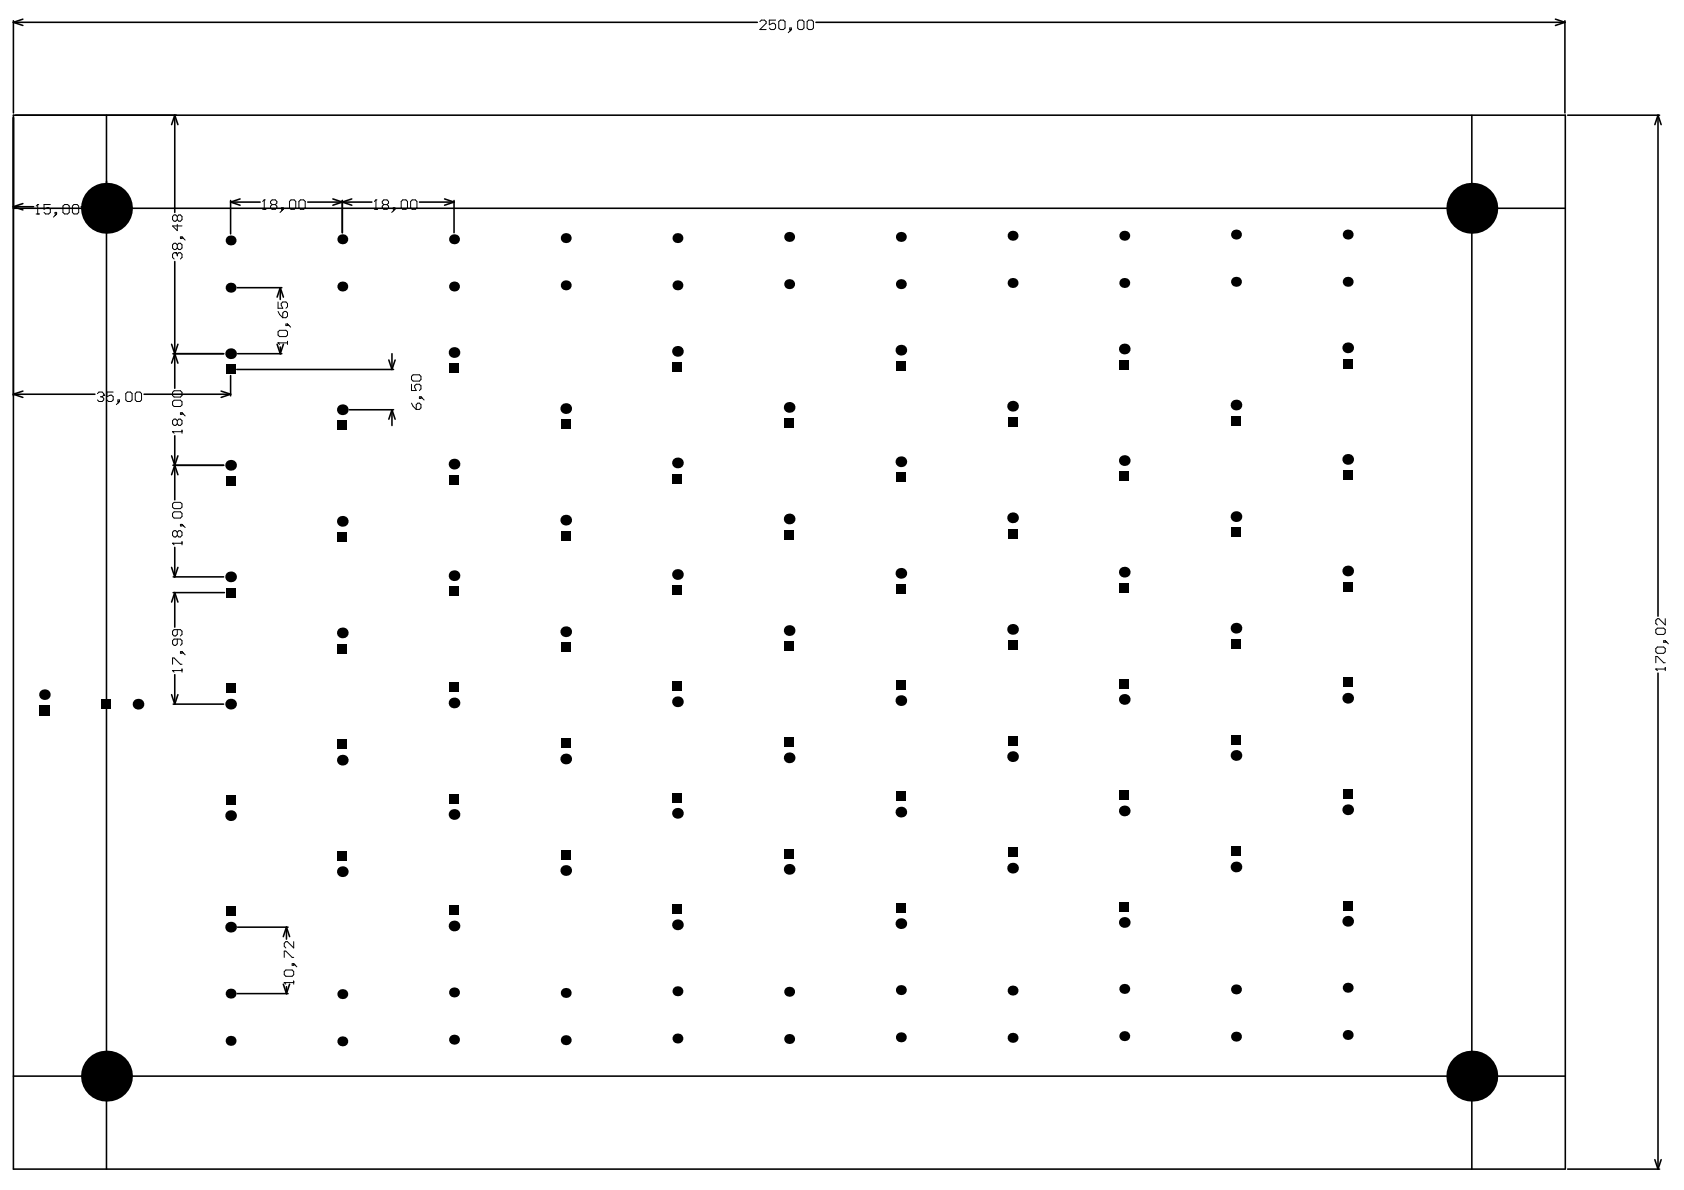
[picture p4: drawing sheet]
<svg xmlns="http://www.w3.org/2000/svg" width="297mm" height="210mm" viewBox="0 0 297 210" stroke-linecap="round" stroke-linejoin="round" font-family="sans-serif">
<g fill="none" stroke="#000" stroke-width=".28">
<path d="M2.4 3.7v16.2M2.4 3.9l1.6 .6M2.4 3.9h131.2M4 3.4l-1.6 .5M143.9 3.9h132.1M274.4 3.4l1.6 .5M276 3.9l-1.6 .6M276 3.7v16.2M2.4 36.5l1.6 .5M2.4 36.5h3.5M2.4 36.7h273.7M4 35.9l-1.6 .6"/>
<path d="M14.3 36.5h4.5M17.1 35.9l1.7 .6M18.8 20.3v185.9M18.8 36.5l-1.7 .5M30.8 20.3v17.2M30.8 20.3l.6 1.7M30.8 20.3l-.5 1.7M40.7 35.6l1.6 .6M40.7 35.4v5.9M40.7 35.6h5.2M42.3 35.1l-1.6 .5M54.3 35.6h11.3"/>
<path d="M58.7 35.1l3.3 1.1M60.4 35.4v5.7M62 35.1l-3.3 1.1M74 35.6h6.1M78.4 35.1l1.7 .5M80.1 35.6l-1.7 .6M80.1 35.4v5.7M259.6 20.3v185.9M276.5 20.3h16.2M292.5 20.3l.5 1.7M292.5 20.3v88.4M292.5 20.3l-.6 1.7"/>
<path d="M30.8 46.1v22.4M41.8 50.7h7.9M49.4 50.7v2.1M49.4 50.7l.6 1.7M49.4 50.7l-.5 1.7M2.4 69.5l1.6 .6M2.4 69.5h14.3M4 69l-1.6 .5M25.4 69.5h15.3M30.3 60.7l1.1 3.4M30.5 62.4h9M30.8 76.9v11.3"/>
<path d="M31.4 60.7l-1.1 3.4M39 69l1.7 .5M40.7 66.3v3.5M40.7 69.5l-1.7 .6M41.8 65.2h27.6M41.9 62.4h7.8M48.9 60.7l.5 1.7M49.4 61.2v1.2M50 60.7l-.6 1.7M61.6 72.3h7.8M68.6 63.5l.5 1.7M69.1 72.3l-.5 1.6"/>
<path d="M69.1 62.4v2.8M69.1 72.3v2.8M69.1 72.3l.6 1.6M69.7 63.5l-.6 1.7M30.3 80.4l1.1 3.3M30.5 82.1h9M30.8 96.5v5.3M31.4 80.4l-1.1 3.3M30.3 100.1l.5 1.7M30.5 104.5h9.1M30.5 101.8h9M30.8 104.5v6.1"/>
<path d="M30.8 119v5.2M30.8 104.5l.6 1.7M30.8 104.5l-.5 1.7M31.4 100.1l-.6 1.7M292.5 118.7v87.5M30.3 122.5l.5 1.7M30.5 124.2h9M31.4 122.5l-.6 1.7M41.8 175.3h9M41.9 163.5h8.9M50 173.6l.5 1.7M50.5 163.5v2.2"/>
<path d="M50.5 174v1.3M50.5 163.5l.6 1.7M50.5 163.5l-.5 1.7M51.1 173.6l-.6 1.7M2.4 189.8h273.7M276 206.2h-273.6v-185.9h273.7v185.9M276.5 206.2h16.2M291.9 204.6l.6 1.6M293 204.6l-.5 1.6"/>
</g>
<g fill="none" stroke="#000" stroke-width=".18">
<path d="M134 3.8l.3-.3h.6l.2 .3v.3l-1.1 1.1h1.1M136.8 3.5h-1.1v.9l.6-.3h.2l.3 .3v.5l-.3 .3h-.5l-.3-.3M137.4 3.8l.2-.3h.6l.3 .3v1.1l-.3 .3h-.6l-.2-.3zM139.3 4.9h.3v.3h-.3zM139.6 5.2l-.6 .6M140.7 3.8l.3-.3h.5l.3 .3v1.1l-.3 .3h-.5l-.3-.3zM142.4 3.8l.2-.3h.6l.3 .3v1.1l-.3 .3h-.6l-.2-.3zM6.4 37.7h.5M6.7 36.1h.1M6.7 36.1v1.6M6.7 36.1l-.3 .3M8.9 36.1h-1.1v.8l.5-.3h.3l.3 .3v.6l-.3 .2h-.6l-.2-.2"/>
<path d="M9.7 37.5h.3v.2h-.3zM10 37.7l-.6 .6M11.1 36.4l.3-.3h.5l.3 .3v1.1l-.3 .2h-.5l-.3-.2zM12.8 36.4l.2-.3h.6l.3 .3v1.1l-.3 .2h-.6l-.2-.2zM31.3 38.2l-.3-.3h-.3l-.3 .3v.5l.3 .3h.3l.3-.3M31.3 38.2v.5M31.3 39.6v1.1l-.9-.8h1.7M31.3 38.2l.2-.3h.3l.3 .3v.5l-.3 .3h-.3l-.2-.3M46.3 36.9h.6M46.6 35.3h.1M46.6 35.3v1.6M46.6 35.3l-.3 .2"/>
<path d="M48 36.1h.6M48 36.1l-.3 .3v.2l.3 .3h.6l.2-.3v-.2l-.2-.3M48 36.1l-.3-.3v-.3l.3-.2h.6l.2 .2v.3l-.2 .3M49.7 36.6h.2v.3h-.2zM49.9 36.9l-.5 .6M51.1 35.5l.2-.2h.6l.3 .2v1.1l-.3 .3h-.6l-.2-.3zM52.7 35.5l.3-.2h.6l.2 .2v1.1l-.2 .3h-.6l-.3-.3zM66 36.9h.6M66.3 35.3h.1M66.3 35.3v1.6M66.3 35.3l-.3 .2M67.7 36.1h.6"/>
<path d="M67.7 36.1l-.3 .3v.2l.3 .3h.6l.2-.3v-.2l-.2-.3M67.7 36.1l-.3-.3v-.3l.3-.2h.6l.2 .2v.3l-.2 .3M69.4 36.6h.2v.3h-.2zM69.6 36.9l-.5 .6M70.8 35.5l.2-.2h.6l.3 .2v1.1l-.3 .3h-.6l-.2-.3zM72.4 35.5l.3-.2h.6l.2 .2v1.1l-.2 .3h-.6l-.3-.3zM31 44.6h.1M31 44.6h-.3l-.3 .3v.5l.3 .3M31 44.6l.3 .3M31.3 43.2l-.3-.3h-.3l-.3 .3v.5l.3 .3h.3l.3-.3M31.3 44.9l.2-.3h.3l.3 .3v.5l-.3 .3M31.3 43.2v.5"/>
<path d="M31.3 44.9v.2M31.3 43.2l.2-.3h.3l.3 .3v.5l-.3 .3h-.3l-.2-.3M31.8 41.8h.3v.3h-.3zM32.1 41.8l.6 .6M49 53.3v1.1h.9l-.3-.6v-.3l.3-.2h.5l.3 .2v.6l-.3 .3M49 58.5l.3-.2h1.1l.3 .2v.6l-.3 .3h-1.1l-.3-.3zM49 54.9l.3 .6 .6 .5M49.9 55.2l.3-.3h.2l.3 .3v.6l-.3 .2h-.5zM50.4 57.2h.3v.2h-.3zM50.7 57.2l.6 .5M17.2 69.4l.3-.2h.5l.3 .2v.3M17.7 70h.3"/>
<path d="M18 70l.3 .3v.2l-.3 .3h-.5l-.3-.3M18.3 69.7h.1M18.3 69.7l-.3 .3M20 69.2h-1.1v.8l.8-.3 .3 .3v.5l-.3 .3h-.6l-.2-.3M20.8 70.5h.3v.3h-.3zM21.1 70.8l-.6 .6M22.2 69.4l.3-.2h.5l.3 .2v1.1l-.3 .3h-.5l-.3-.3zM23.9 69.4l.2-.2h.6l.3 .2v1.1l-.3 .3h-.6l-.2-.3zM30.4 76.1h.1M30.4 69.2l.3-.3h1.1l.3 .3v.6l-.3 .2h-1.1l-.3-.2zM30.4 70.9l.3-.3h1.1l.3 .3v.5l-.3 .3h-1.1l-.3-.3zM30.4 76.1h1.7"/>
<path d="M30.4 76.1l.3 .3M31.3 74.2l-.3-.3h-.3l-.3 .3v.6l.3 .2h.3l.3-.2M31.3 74.2v.6M31.3 74.2l.2-.3h.3l.3 .3v.6l-.3 .2h-.3l-.2-.2M31.8 72.8h.3v.3h-.3zM32.1 75.9v.5M32.1 72.8l.6 .6M49 60.5h.1M49 60.5h1.7M49 60.5l.3 .3M50.7 60.2v.6M72.6 71.1l.3 .6 .5 .5"/>
<path d="M72.6 66.4l.3-.3h1.1l.3 .3v.5l-.3 .3h-1.1l-.3-.3zM72.6 67.8v1.1h.8l-.3-.6v-.2l.3-.3h.6l.3 .3v.5l-.3 .3M73.4 71.4l.3-.3h.3l.3 .3v.5l-.3 .3h-.6zM74 70h.3v.3h-.3zM74.3 70l.5 .6M30.4 95.8h.1M30.4 88.9l.3-.3h1.1l.3 .3v.5l-.3 .3h-1.1l-.3-.3zM30.4 90.6l.3-.3h1.1l.3 .3v.5l-.3 .3h-1.1l-.3-.3zM30.4 95.8h1.7M30.4 95.8l.3 .3M31.3 93.9l-.3-.3h-.3l-.3 .3v.5l.3 .3h.3l.3-.3M31.3 93.9v.5"/>
<path d="M31.3 93.9l.2-.3h.3l.3 .3v.5l-.3 .3h-.3l-.2-.3M31.8 92.5h.3v.3h-.3zM32.1 95.5v.6M32.1 92.5l.6 .6M30.4 118.3h.1M30.4 117.2v-1.1h.3l1.1 1.1h.3M30.4 118.3h1.7M30.4 118.3l.3 .3M31.3 112.7v.9l-.3 .2h-.3l-.3-.2v-.6l.3-.3h1.1l.3 .3v.6l-.3 .2M31.3 111.1v.8l-.3 .3h-.3l-.3-.3v-.6l.3-.2h1.1l.3 .2v.6l-.3 .3M31.8 114.9h.3v.3h-.3zM32.1 118v.6"/>
<path d="M32.1 114.9l.6 .6M292.1 118h.1M292.1 111.1l.2-.3h1.2l.2 .3v.5l-.2 .3h-1.2l-.2-.3zM292.1 114.4l.2-.3h1.2l.2 .3v.6l-.2 .2h-1.2l-.2-.2zM292.1 118h1.6M292.1 118l.2 .3M292.1 116.9v-1.1h.2l1.2 1.1h.2M293.5 113h.2v.3h-.2zM293.7 109.1v1.1l-1.1-1.1h-.3l-.2 .3v.6l.2 .2M293.7 117.7v.6M293.7 113l.6 .6M50.1 173.3h.1"/>
<path d="M50.1 171.4l.3-.3h1.1l.3 .3v.5l-.3 .3h-1.1l-.3-.3zM50.1 173.3h1.7M50.1 173.3l.3 .3M50.1 168.9v-1.1h.3l1.1 1.1h.3M51.5 170h.3v.3h-.3zM51.8 166.1v1.1l-1.1-1.1h-.3l-.3 .3v.5l.3 .3M51.8 173v.6M51.8 170l.6 .5"/>
</g>
<g fill="#000">
<path d="M39.9 64.4h1.6v1.6h-1.6z" fill-rule="evenodd"/>
<path d="M59.6 74.2h1.6v1.7h-1.6z" fill-rule="evenodd"/>
<path d="M79.3 64.2h1.6v1.6h-1.6z" fill-rule="evenodd"/>
<path d="M99 74h1.6v1.6h-1.6z" fill-rule="evenodd"/>
<path d="M118.7 63.9h1.6v1.7h-1.6z" fill-rule="evenodd"/>
<path d="M138.4 73.8h1.6v1.6h-1.6z" fill-rule="evenodd"/>
<path d="M158.1 63.7h1.6v1.6h-1.6z" fill-rule="evenodd"/>
<path d="M177.8 73.6h1.6v1.6h-1.6z" fill-rule="evenodd"/>
<path d="M197.5 63.5h1.6v1.6h-1.6z" fill-rule="evenodd"/>
<path d="M217.2 73.4h1.6v1.6h-1.6z" fill-rule="evenodd"/>
<path d="M236.9 63.3h1.6v1.6h-1.6z" fill-rule="evenodd"/>
<path d="M39.9 84h1.6v1.7h-1.6z" fill-rule="evenodd"/>
<path d="M59.6 93.9h1.6v1.6h-1.6z" fill-rule="evenodd"/>
<path d="M79.3 83.8h1.6v1.6h-1.6z" fill-rule="evenodd"/>
<path d="M99 93.7h1.6v1.6h-1.6z" fill-rule="evenodd"/>
<path d="M118.7 83.6h1.6v1.6h-1.6z" fill-rule="evenodd"/>
<path d="M138.4 93.5h1.6v1.6h-1.6z" fill-rule="evenodd"/>
<path d="M158.1 83.4h1.6v1.6h-1.6z" fill-rule="evenodd"/>
<path d="M177.8 93.3h1.6v1.6h-1.6z" fill-rule="evenodd"/>
<path d="M197.5 83.2h1.6v1.6h-1.6z" fill-rule="evenodd"/>
<path d="M217.2 93.1h1.6v1.6h-1.6z" fill-rule="evenodd"/>
<path d="M236.9 83h1.6v1.6h-1.6z" fill-rule="evenodd"/>
<path d="M39.9 103.7h1.6v1.6h-1.6z" fill-rule="evenodd"/>
<path d="M59.6 113.6h1.6v1.6h-1.6z" fill-rule="evenodd"/>
<path d="M79.3 103.5h1.6v1.6h-1.6z" fill-rule="evenodd"/>
<path d="M99 113.4h1.6v1.6h-1.6z" fill-rule="evenodd"/>
<path d="M118.7 103.3h1.6v1.6h-1.6z" fill-rule="evenodd"/>
<path d="M138.4 113.2h1.6v1.6h-1.6z" fill-rule="evenodd"/>
<path d="M158.1 103.1h1.6v1.6h-1.6z" fill-rule="evenodd"/>
<path d="M158.1 120h1.6v1.6h-1.6z" fill-rule="evenodd"/>
<path d="M177.8 113h1.6v1.6h-1.6z" fill-rule="evenodd"/>
<path d="M197.5 102.9h1.6v1.6h-1.6z" fill-rule="evenodd"/>
<path d="M197.5 119.8h1.6v1.6h-1.6z" fill-rule="evenodd"/>
<path d="M217.2 112.8h1.6v1.6h-1.6z" fill-rule="evenodd"/>
<path d="M236.9 102.7h1.6v1.6h-1.6z" fill-rule="evenodd"/>
<path d="M236.9 119.6h1.6v1.6h-1.6z" fill-rule="evenodd"/>
<path d="M6.9 124.4h1.9v1.8h-1.9z" fill-rule="evenodd"/>
<path d="M18 123.4h1.6v1.6h-1.6z" fill-rule="evenodd"/>
<path d="M39.9 120.6h1.6v1.6h-1.6z" fill-rule="evenodd"/>
<path d="M59.6 130.5h1.6v1.6h-1.6z" fill-rule="evenodd"/>
<path d="M79.3 120.4h1.6v1.6h-1.6z" fill-rule="evenodd"/>
<path d="M99 130.3h1.6v1.6h-1.6z" fill-rule="evenodd"/>
<path d="M118.7 139.9h1.6v1.6h-1.6z" fill-rule="evenodd"/>
<path d="M118.7 120.2h1.6v1.6h-1.6z" fill-rule="evenodd"/>
<path d="M138.4 130.1h1.6v1.6h-1.6z" fill-rule="evenodd"/>
<path d="M158.1 139.7h1.6v1.6h-1.6z" fill-rule="evenodd"/>
<path d="M177.8 129.9h1.6v1.6h-1.6z" fill-rule="evenodd"/>
<path d="M197.5 139.5h1.6v1.6h-1.6z" fill-rule="evenodd"/>
<path d="M217.2 129.7h1.6v1.6h-1.6z" fill-rule="evenodd"/>
<path d="M236.9 139.3h1.6v1.6h-1.6z" fill-rule="evenodd"/>
<path d="M39.9 160h1.6v1.6h-1.6z" fill-rule="evenodd"/>
<path d="M39.9 140.3h1.6v1.6h-1.6z" fill-rule="evenodd"/>
<path d="M59.6 150.2h1.6v1.6h-1.6z" fill-rule="evenodd"/>
<path d="M79.3 159.8h1.6v1.6h-1.6z" fill-rule="evenodd"/>
<path d="M79.3 140.1h1.6v1.6h-1.6z" fill-rule="evenodd"/>
<path d="M99 150h1.6v1.6h-1.6z" fill-rule="evenodd"/>
<path d="M118.7 159.5h1.6v1.7h-1.6z" fill-rule="evenodd"/>
<path d="M138.4 149.8h1.6v1.6h-1.6z" fill-rule="evenodd"/>
<path d="M158.1 159.3h1.6v1.6h-1.6z" fill-rule="evenodd"/>
<path d="M177.8 149.6h1.6v1.6h-1.6z" fill-rule="evenodd"/>
<path d="M197.5 159.1h1.6v1.6h-1.6z" fill-rule="evenodd"/>
<path d="M217.2 149.3h1.6v1.7h-1.6z" fill-rule="evenodd"/>
<path d="M236.9 158.9h1.6v1.6h-1.6z" fill-rule="evenodd"/>
</g>
<g fill="#000">
<circle cx="18.8" cy="36.7" r="4.5"/>
<circle cx="259.6" cy="36.7" r="4.5"/>
<circle cx="40.7" cy="50.7" r=".88"/>
<circle cx="40.7" cy="42.4" r=".88"/>
<circle cx="60.4" cy="50.5" r=".88"/>
<circle cx="60.4" cy="42.2" r=".88"/>
<circle cx="80.1" cy="42.2" r=".88"/>
<circle cx="80.1" cy="50.5" r=".88"/>
<circle cx="99.8" cy="42" r=".88"/>
<circle cx="99.8" cy="50.3" r=".88"/>
<circle cx="119.5" cy="42" r=".88"/>
<circle cx="119.5" cy="50.3" r=".88"/>
<circle cx="139.2" cy="50.1" r=".88"/>
<circle cx="139.2" cy="41.8" r=".88"/>
<circle cx="158.9" cy="41.8" r=".88"/>
<circle cx="158.9" cy="50.1" r=".88"/>
<circle cx="178.6" cy="41.6" r=".88"/>
<circle cx="178.6" cy="49.9" r=".88"/>
<circle cx="198.3" cy="41.6" r=".88"/>
<circle cx="198.3" cy="49.9" r=".88"/>
<circle cx="218" cy="49.7" r=".88"/>
<circle cx="218" cy="41.4" r=".88"/>
<circle cx="237.7" cy="49.7" r=".88"/>
<circle cx="237.7" cy="41.4" r=".88"/>
<circle cx="40.7" cy="62.4" r=".95"/>
<circle cx="60.4" cy="72.3" r=".95"/>
<circle cx="80.1" cy="62.2" r=".95"/>
<circle cx="99.8" cy="72.1" r=".95"/>
<circle cx="119.5" cy="62" r=".95"/>
<circle cx="139.2" cy="71.9" r=".95"/>
<circle cx="158.9" cy="61.8" r=".95"/>
<circle cx="178.6" cy="71.7" r=".95"/>
<circle cx="198.3" cy="61.6" r=".95"/>
<circle cx="218" cy="71.4" r=".95"/>
<circle cx="237.7" cy="61.4" r=".95"/>
<circle cx="40.7" cy="82.1" r=".95"/>
<circle cx="60.4" cy="92" r=".95"/>
<circle cx="80.1" cy="81.9" r=".95"/>
<circle cx="99.8" cy="91.7" r=".95"/>
<circle cx="119.5" cy="81.7" r=".95"/>
<circle cx="139.2" cy="91.5" r=".95"/>
<circle cx="158.9" cy="81.4" r=".95"/>
<circle cx="178.6" cy="91.3" r=".95"/>
<circle cx="198.3" cy="81.2" r=".95"/>
<circle cx="218" cy="91.1" r=".95"/>
<circle cx="237.7" cy="81" r=".95"/>
<circle cx="40.7" cy="101.8" r=".95"/>
<circle cx="60.4" cy="111.6" r=".95"/>
<circle cx="80.1" cy="101.5" r=".95"/>
<circle cx="99.8" cy="111.4" r=".95"/>
<circle cx="119.5" cy="101.3" r=".95"/>
<circle cx="139.2" cy="111.2" r=".95"/>
<circle cx="158.9" cy="101.1" r=".95"/>
<circle cx="178.6" cy="111" r=".95"/>
<circle cx="198.3" cy="100.9" r=".95"/>
<circle cx="218" cy="110.8" r=".95"/>
<circle cx="237.7" cy="100.7" r=".95"/>
<circle cx="7.8" cy="122.5" r=".93"/>
<circle cx="24.3" cy="124.2" r=".95"/>
<circle cx="40.7" cy="124.2" r=".95"/>
<circle cx="60.4" cy="134.1" r=".95"/>
<circle cx="80.1" cy="124" r=".95"/>
<circle cx="99.8" cy="133.9" r=".95"/>
<circle cx="119.5" cy="123.8" r=".95"/>
<circle cx="139.2" cy="133.7" r=".95"/>
<circle cx="158.9" cy="123.6" r=".95"/>
<circle cx="178.6" cy="133.5" r=".95"/>
<circle cx="198.3" cy="123.4" r=".95"/>
<circle cx="218" cy="133.3" r=".95"/>
<circle cx="237.7" cy="123.2" r=".95"/>
<circle cx="40.7" cy="143.9" r=".95"/>
<circle cx="60.4" cy="153.8" r=".95"/>
<circle cx="80.1" cy="143.7" r=".95"/>
<circle cx="99.8" cy="153.5" r=".95"/>
<circle cx="119.5" cy="143.5" r=".95"/>
<circle cx="139.2" cy="153.3" r=".95"/>
<circle cx="158.9" cy="143.2" r=".95"/>
<circle cx="178.6" cy="153.1" r=".95"/>
<circle cx="198.3" cy="143" r=".95"/>
<circle cx="218" cy="152.9" r=".95"/>
<circle cx="237.7" cy="142.8" r=".95"/>
<circle cx="40.7" cy="163.5" r=".95"/>
<circle cx="40.7" cy="175.3" r=".88"/>
<circle cx="60.4" cy="175.4" r=".88"/>
<circle cx="80.1" cy="175.1" r=".88"/>
<circle cx="80.1" cy="163.3" r=".95"/>
<circle cx="99.8" cy="175.1" r=".88"/>
<circle cx="119.5" cy="163.1" r=".95"/>
<circle cx="119.5" cy="174.8" r=".88"/>
<circle cx="139.2" cy="174.9" r=".88"/>
<circle cx="158.9" cy="162.9" r=".95"/>
<circle cx="158.9" cy="174.6" r=".88"/>
<circle cx="178.6" cy="174.7" r=".88"/>
<circle cx="198.3" cy="162.7" r=".95"/>
<circle cx="198.3" cy="174.4" r=".88"/>
<circle cx="218" cy="174.5" r=".88"/>
<circle cx="237.7" cy="162.5" r=".95"/>
<circle cx="237.7" cy="174.2" r=".88"/>
<circle cx="18.8" cy="189.8" r="4.5"/>
<circle cx="40.7" cy="183.6" r=".88"/>
<circle cx="60.4" cy="183.7" r=".88"/>
<circle cx="80.1" cy="183.4" r=".88"/>
<circle cx="99.8" cy="183.5" r=".88"/>
<circle cx="119.5" cy="183.2" r=".88"/>
<circle cx="139.2" cy="183.3" r=".88"/>
<circle cx="158.9" cy="183" r=".88"/>
<circle cx="178.6" cy="183.1" r=".88"/>
<circle cx="198.3" cy="182.8" r=".88"/>
<circle cx="218" cy="182.9" r=".88"/>
<circle cx="237.7" cy="182.6" r=".88"/>
<circle cx="259.6" cy="189.8" r="4.5"/>
</g>
</svg>
